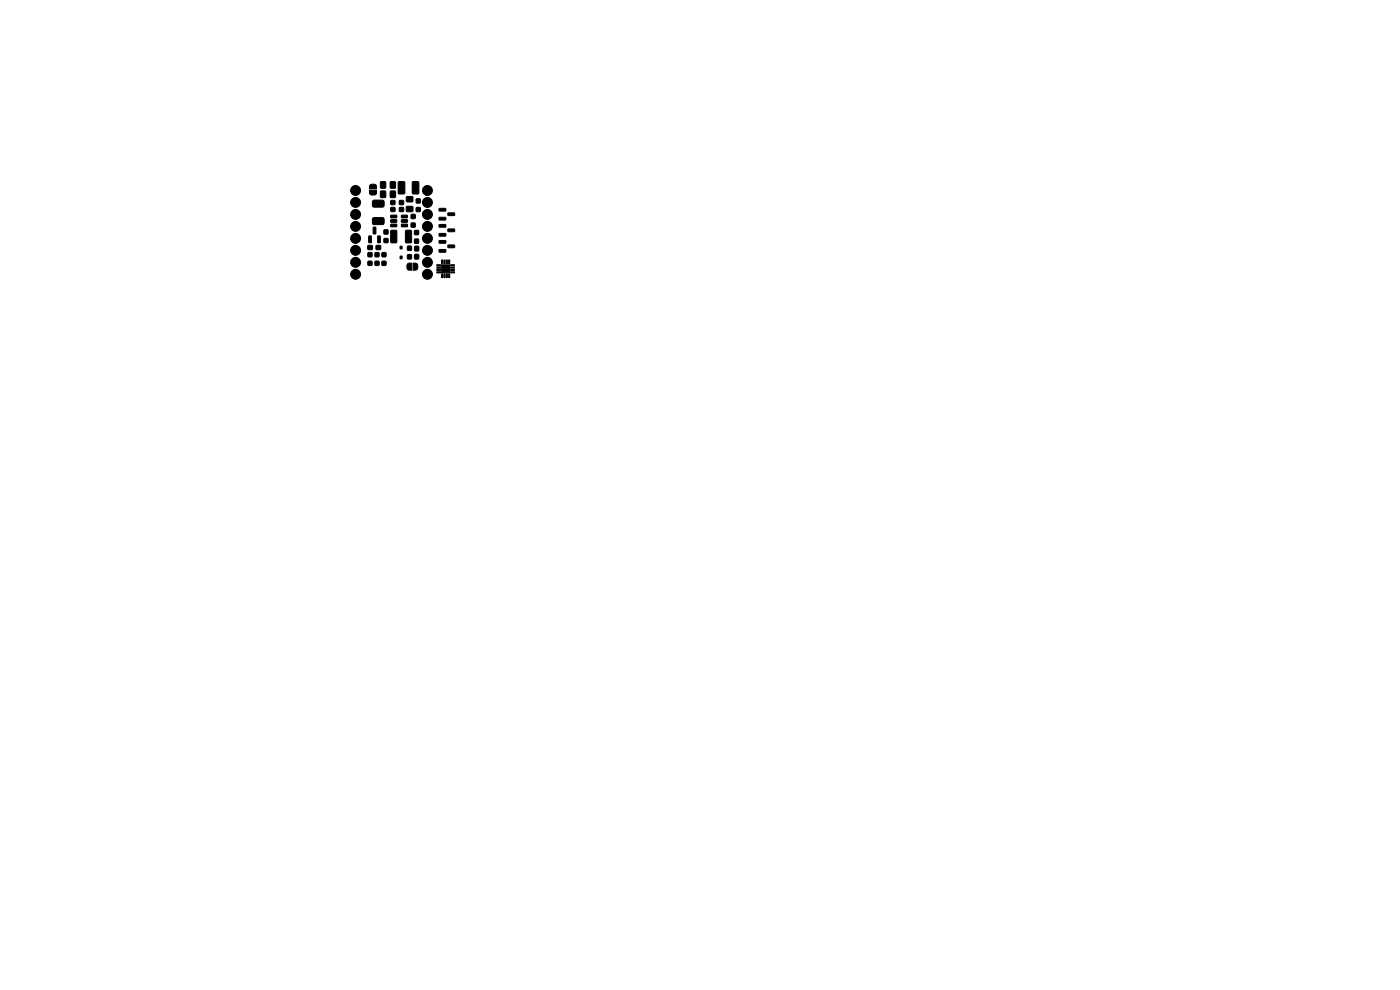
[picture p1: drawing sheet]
<svg xmlns="http://www.w3.org/2000/svg" width="297mm" height="210mm" viewBox="0 0 297 210" stroke-linecap="round" stroke-linejoin="round" font-family="sans-serif">
<g fill="#000" stroke="#000" stroke-width=".21">
<path d="M78.5 39.2l.4-.1 .8 .1 .2 .3v.6h-1.5zM80.7 38.6h1.1v1.3h-1.1zM82.8 38.6h1.1v1.3h-1.1zM78.2 50.1h.6l-.1 1.4-.5-.1zM78.1 53.6h.8v.8h-.8zM78.1 55.4h.8v.9h-.8zM78.1 52.1h.9v.8h-.9zM79.2 48.2l.5 .1v1.3l-.5-.1zM78.4 40.4h1.5l-.1 .7-.3 .3-.9-.1-.2-.4zM79.6 53.6h.8v.8h-.8zM79.6 55.4h.8v.9h-.8zM80.1 50.1h.6l-.1 1.4-.5-.1z"/>
<path d="M80.8 40.6h1v1.3h-1zM79.8 52.1h.9v.8h-.9zM79.2 42.5h2.1l.2 .3-.1 1-.3 .1h-1.9l-.2-.3v-.9zM79.2 46.2h2.1l.2 .3-.1 1-.3 .1h-1.9l-.2-.3v-.9zM81.1 53.6h.8v.8h-.8zM81.1 55.4h.8v.9h-.8zM81.5 48.8h.8v.8h-.8zM81.5 50.6h.8v.8h-.8zM82.8 40.6h1.1v1.3h-1.1zM82.9 42.6h.9v.8h-.9zM82.9 45.7l1.2-.1 .1 .5-1.2 .1zM82.9 46.6h1.2l.1 .5-1.2 .1z"/>
<path d="M82.9 47.6l1.2-.1 .1 .5-1.2 .1zM82.9 48.9l1-.1 .3 .2v2.3l-.2 .2h-.9l-.2-.1zM82.9 44h.9v.8h-.9zM84.7 42.6h.9v.8h-.9zM85.2 47.6l1.2-.1 .1 .5-1.3 .1zM85.2 46.6h1.2l.1 .5-1.3 .1zM85.2 45.7l1.2-.1 .1 .5-1.3 .1zM84.9 52.2h.4v.6h-.4zM84.9 54.3h.4v.6h-.4zM84.8 44h.8v.8h-.8zM84.5 38.6l1.1-.1 .3 .2v2.2l-.2 .2-1 .1-.2-.2zM86.1 48.9l1-.1 .2 .2v2.3l-.1 .2h-1l-.2-.1z"/>
<path d="M86.2 43.8h1.4v1h-1.4zM86.2 41.7h1.4v1.1h-1.4zM86.5 55.9l.8-.1v1.5h-.5l-.4-.2-.1-.8zM86.5 52.2h.8v.9h-.8zM86.5 54.1h.8v.8h-.8zM87.3 47.3h.8v.9h-.8zM87.3 45.5h.8v.8h-.8zM87.6 55.8h.6l.3 .2 .1 1-.3 .3h-.7zM88 48.9h.8v.9h-.8zM88 50.7h.8v.9h-.8zM88 52.3h.8v.9h-.8zM88 54h.8v.9h-.8z"/>
<path d="M87.5 38.6l1.1-.1 .2 .2 .1 2.2-.2 .2-1 .1-.2-.2zM88.3 42.2h.8v.8h-.8zM88.3 44h.8v.9h-.8zM92.7 56.2h.8v.2h-.8zM92.7 56.7h.8v.2h-.8zM92.7 57.2h.8v.2h-.8zM92.7 57.7h.8v.2h-.8zM93.2 44.2h1.3l.1 .5-1.4 .1zM93.2 46.1h1.3l.1 .5-1.4 .1zM93.2 51.1l1.3-.1 .1 .5-1.4 .1zM93.2 53l1.3-.1 .1 .5-1.4 .1zM93.2 47.7l1.3-.1 .1 .5-1.4 .1z"/>
<path d="M93.2 49.6l1.3-.1 .1 .5-1.4 .1zM93.7 58.1h.2v.8h-.2zM93.7 55.2h.2v.8l-.2-.1zM94.2 58.1h.2v.8h-.2zM94.2 55.2h.2v.8l-.2-.1zM94.7 58.1h.2v.8h-.2zM94.7 55.2h.2v.8l-.2-.1zM95 45.2h1.4l.1 .4-1.4 .1zM95 52h1.4l.1 .5-1.4 .1zM95 48.6h1.4l.1 .5h-1.4zM95.2 58.1h.2v.8h-.2zM95.2 55.2h.2v.8l-.2-.1z"/>
<path d="M93.7 56.2h1.7v1.7h-1.7zM95.6 57.7h.8v.2h-.8zM95.6 57.2h.8v.2h-.8zM95.6 56.7h.8v.2h-.8zM95.6 56.2h.8v.2h-.8z"/>
<circle cx="75.4" cy="40.4" r="1.05"/>
<circle cx="75.4" cy="42.9" r="1.05"/>
<circle cx="75.4" cy="50.6" r="1.05"/>
<circle cx="75.4" cy="53.1" r="1.05"/>
<circle cx="75.4" cy="48" r="1.05"/>
<circle cx="75.4" cy="58.2" r="1.05"/>
<circle cx="75.4" cy="45.5" r="1.05"/>
<circle cx="75.4" cy="55.6" r="1.05"/>
<circle cx="90.7" cy="42.9" r="1.05"/>
<circle cx="90.7" cy="40.4" r="1.05"/>
<circle cx="90.7" cy="53.1" r="1.05"/>
<circle cx="90.7" cy="48" r="1.05"/>
<circle cx="90.7" cy="50.6" r="1.05"/>
<circle cx="90.7" cy="45.5" r="1.05"/>
<circle cx="90.7" cy="58.2" r="1.05"/>
<circle cx="90.7" cy="55.6" r="1.05"/>
</g>
</svg>
